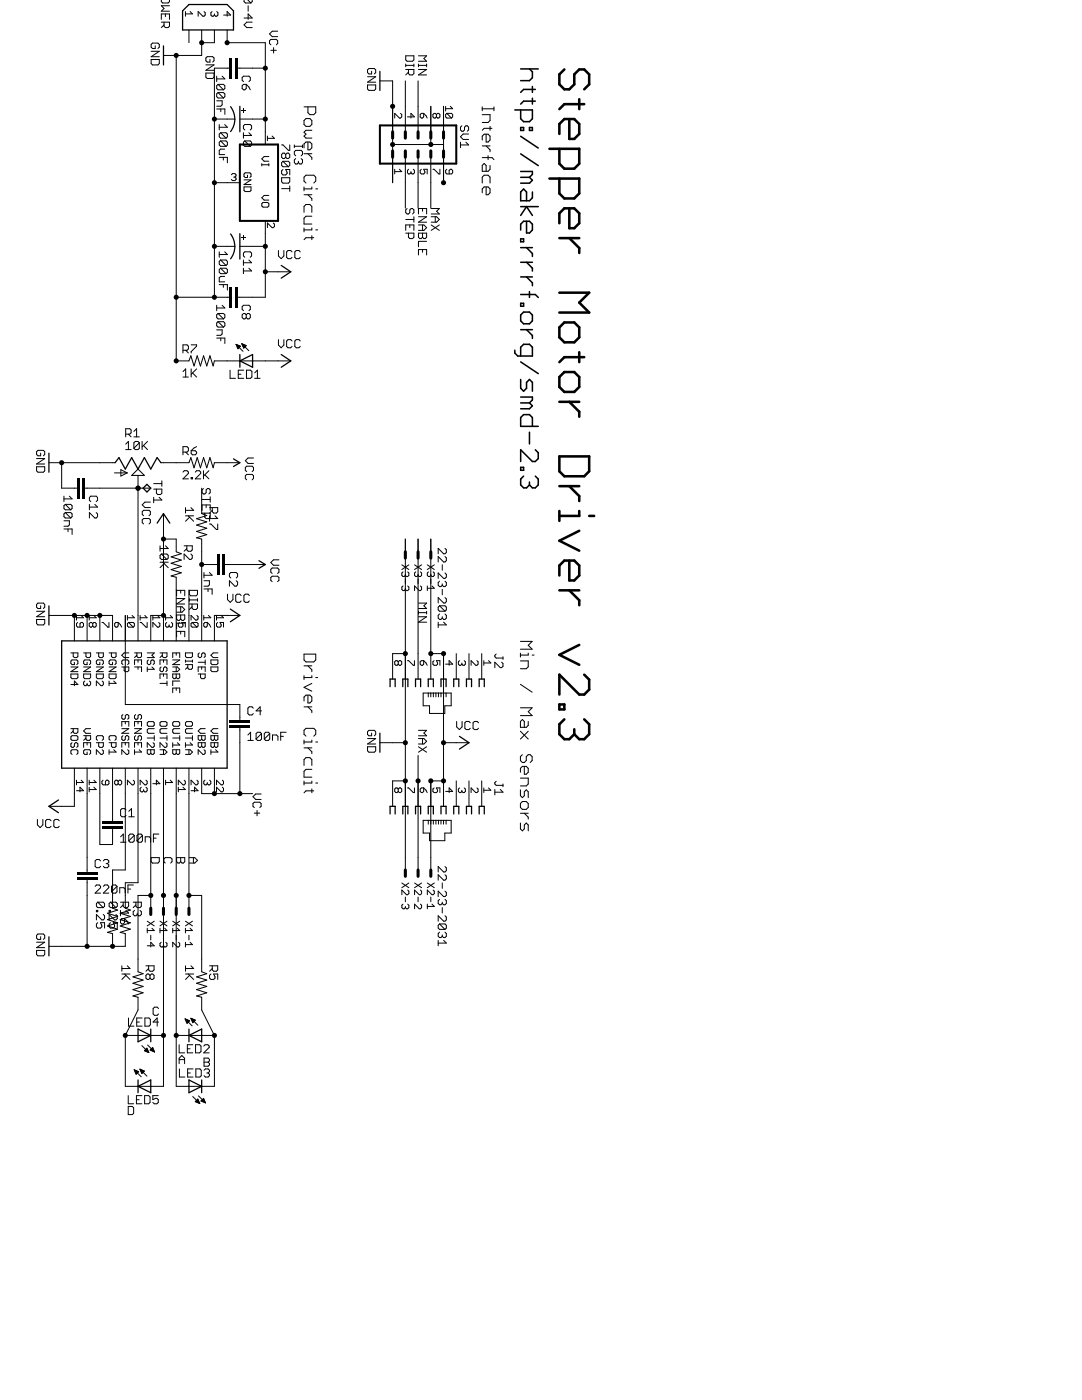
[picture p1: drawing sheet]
<svg xmlns="http://www.w3.org/2000/svg" width="216mm" height="279mm" viewBox="0 0 216 279" stroke-linecap="round" stroke-linejoin="round" font-family="sans-serif">
<g fill="none" stroke="#000" stroke-width=".2">
<path d="M32.2 0v.3l.3 .3h1l.3-.3v-.3M48.7 0v.3l.3 .3h1.1M49.4 0l.7 .6M50.3 0v.3l-.2 .3M30.2 11.9h1.6v.8l-.3 .3h-1.1l-.2-.3zM30.2 10.2h1.6l-1.6 1.1h1.6M31 9.1v.6h-.6l-.2-.3v-.5l.2-.3h1.1l.3 .3v.5l-.3 .3M32.2 3.9v-1.1h1.6v1.1M32.2 4.4h1.6v.8l-.3 .3h-.5l-.3-.3v-.8M32.7 5l-.5 .5M33 2.8v.5M33.8 1.1h-1.6l.5 .6-.5 .5h1.6"/>
<path d="M35.2 11.1v60.9h2.5l.4-1 .6 2 .7-2 .6 2 .6-2 .7 2 .6-2 .6 2 .3-1h15.2M37 2.3v.9M37.7 6v2.5M37.9 2.3l.5 .5h-1.4M40.2 6v5.1h-7.6M40.7 2.3l.2 .2v.5l-.2 .2h-.2l-1-.9v.9M41.1 14.6h1.6v.8l-.3 .3h-1l-.3-.3zM41.1 12.9h1.6l-1.6 1.1h1.6M41.9 11.8v.6h-.5l-.3-.3v-.5l.3-.3h1l.3 .3v.5l-.3 .3M42.3 2.3l-.2 .2v.5l.2 .2h.2l.3-.2M42.8 6v2.5h-2.6M42.8 2.8v.2"/>
<path d="M43.2 15.2v1.1M43.2 2.3l.3 .2v.5l-.3 .2h-.2l-.2-.2M43.5 18.5l1.1 1.1M43.5 16.8h1.1l.3 .3v.6l-.3 .2M43.5 16.8l-.3 .3v.6l.3 .2h1.1M43.5 18.5l-.3 .2v.6l.3 .3h1.1M43.5 18.5h1.1l.3 .2v.6l-.3 .3M43.5 16.8l1.1 1.1M44.3 15.2l.6 .5h-1.7M44.6 3h1.4l-.7-.7v.9M45.3 6v2.5h7.6v20.3M45.8 13.6h-3v45.7"/>
<path d="M47.4 13.6h5.5M48.6 16.3l-.3-.3v-.5l.3-.3h1.1l.2 .3v.5l-.2 .3M48.6 16.8h.5v.9l-.2 .2h-.3l-.3-.2v-.6zM48.7 3.6h1.6l-.8-.8v1.1M49.1 16.8l.6 .6 .2 .5M49.5 1.1v1.1M50.3 4.4h-1.1l-.5 .6 .5 .5h1.1M54.1 8.9l-.3-.2v-.6l.3-.2h1l.3 .2v.6l-.3 .2M54.1 10h1M54.6 9.5v1.1M55.4 6.2h-1.1l-.5 .6 .5 .5h1.1M73.3 17h1.7v.8l-.3 .2h-1.1l-.3-.2z"/>
<path d="M73.3 15.3h1.7l-1.7 1.1h1.7M74.2 14.2v.6h-.6l-.3-.3v-.6l.3-.2h1.1l.3 .2v.6l-.3 .3M75.8 16.1h2.5v20.4M80.9 16.1v10.2M81 11.1h1.6v.9l-.3 .2h-1.1l-.2-.2zM81 13.9h1.6v.8l-.3 .3h-.5l-.3-.3v-.8M81 12.8v.5M81 13h1.6M81.5 14.4l-.5 .6M82.6 12.8v.5M83.4 16.1v10.2M83.5 11.1h1.6l-.5 .6 .5 .5h-1.6"/>
<path d="M83.5 13h1.6M83.5 13.9h1.6l-1.6 1.1h1.6M83.5 12.8v.5M85.1 12.8v.5M42.8 23.8h4M42.8 36.5h5.1M43.2 21.8h1.7v1M43.2 20.1h1.1v.8l-.2 .3h-.9M43.7 24.9v1M43.7 31.4h1.7v1.1M44 28.1h1.1l.3 .3v.5l-.3 .3M44 28.1l-.3 .3v.5l.3 .3h1.1"/>
<path d="M44 26.5l-.3 .3v.5l.3 .3h1.1M44 26.5h1.1l.3 .3v.5l-.3 .3M44 26.5l1.1 1.1M44 28.1l1.1 1.1M44.1 21.8v.5M44.6 31.4v.5M44.8 24.9l.6 .5h-1.7M44.8 29.8h-.8l-.3 .2v.9h1.1M46.2 34.9l.2-.3h.5l.2 .3v.2l-.2 .2M46.6 35.3h.3M46.9 35.3l.2 .3v.2l-.2 .2h-.5l-.2-.2M47.9 23.8h5"/>
<path d="M48.6 26.5v1.1M48.7 37.3h1.4v.7l-.2 .2h-1l-.2-.2zM48.7 35.9h1.4l-1.4 .9h1.4M48.8 25.9l-.2-.2v-.6l.2-.2h1.1l.3 .2v.6l-.3 .2M48.8 28.1l-.2 .3v.5l.2 .3h1.1M48.8 28.1h1.1l.3 .3v.5l-.3 .3M48.8 28.1l1.1 1.1M49.4 35v.4h-.5l-.2-.2v-.5l.2-.2h1l.2 .2v.5l-.2 .2M49.7 26.5l.5 .5h-1.6M52.2 32.6v.5M52.2 32.9h1.4M53.4 27.1v1"/>
<path d="M53.6 39h-.9l-.5 .5 .5 .4h.9M53.6 31.2h-.9l-.5 .5 .5 .5h.9M53.6 32.6v.5M54.3 27.1l.5 .5h-1.4M56.2 28.9h.3l1 1.1h.3v-1.1M56.2 35.5h1.6v.8l-.3 .3h-1l-.3-.3zM56.2 37.6h1.6M56.5 32.2l-.3 .3v.5l.3 .3h1M56.5 32.2h1l.3 .3v.5l-.3 .3M56.5 33.8l-.3 .3v.5l.3 .3h.5l.3-.3-.3-.8h.8v1.1M56.5 32.2l1 1.1M57 30.8l-.3-.2h-.2l-.3 .2v.6l.3 .2h.2l.3-.2"/>
<path d="M57 30.8l.3-.2h.2l.3 .2v.6l-.3 .2h-.2l-.3-.2M57 30.8v.6M57.8 37.1v1.1M58.7 28.9v.6M58.7 29.2h1.7M59 31.1l-.3-.3v-.5l.3-.3h1.1l.3 .3v.5l-.3 .3M59 31.6l-.3 .3v.6l.3 .2h.3l.2-.2M59.5 32.2v.3M60.1 31.6l.3 .3v.6l-.3 .2h-.3l-.3-.2M60.4 28.9v.6M60.7 21.3h2.3v1.2l-.4 .4h-.8l-.4-.4v-1.2M60.7 38.9h1.5"/>
<path d="M60.7 37.3v.8M60.7 30.7h1.5M61.1 36.5l-.4-.4v-.7l.4-.4h1.5l.4 .4v.7l-.4 .4M61.1 23.7h.7l.4 .4v.7l-.4 .4h-.7l-.4-.4v-.7zM61.4 28.3v1.6h.4l.4-.4v-.8l-.4-.4h-.7l-.4 .4v.8M61.4 30.7l.8 .8v.3M61.4 38.9l.8 .7v.4M62.2 37.3v.4h-1.5M62.2 26h-1.1l-.4 .4 .4 .4-.4 .4 .4 .4h1.1M63 37.7h.4M78.3 28.8h10.2M78.8 33.8v.9"/>
<path d="M79.7 33.8l.5 .4h-1.4M79.9 22.6l.3 .3v.4l-.3 .3h-.2l-.9-1v1M80.9 31.4v10.1M81.3 23.3h1.4l-.7-.7v1M81.5 33.8l-.2 .2v.5l.2 .2h.3l.2-.2M82 34.2v.3M82.5 33.8l.2 .2v.5l-.2 .2h-.3l-.2-.2M83.4 31.4v10.1M84.1 22.6h.4v.7l-.2 .3h-.2l-.3-.3v-.4zM84.1 33.8l-.3 .2v.5l.3 .2h.4l.3-.2-.3-.7h.7v.9M84.5 22.6l.7 1M86 21.2v7.6"/>
<path d="M86 31.4v10.1M86.4 33.8h.2l.9 .9h.3v-.9M87.1 22.9l-.3-.3h-.2l-.2 .3v.4l.2 .3h.2l.3-.3M87.1 22.9l.2-.3h.2l.3 .3v.4l-.3 .3h-.2l-.2-.3M87.1 22.9v.4M88.5 21.2v15.3M88.9 21.2v1M89.2 22.6l-.3 .3v.4l.3 .3h.9M89.2 33.8l-.3 .2v.5l.3 .2h.9l.2-.2v-.5l-.2-.2h-.2l-.3 .2v.7M89.2 22.6h.9l.2 .3v.4l-.2 .3M89.2 22.6l.9 1M89.9 21.2l.4 .5h-1.4"/>
<path d="M91.9 28.4v1.1M92.2 25.1l-.3 .3v.5l.3 .3h.2l.3-.3v-.5l.3-.3h.2l.3 .3v.5l-.3 .3M93 28.4l.5 .5h-1.6M93.5 26.7h-1.1l-.5 .6 .5 .5h1.1M96.2 21.3v.8M96.2 36.5v-1.1l.4-.4h.8l.4 .4v1.1M96.2 21.7h2.4M96.2 22.9h1.6v1.2l-.4 .3h-1.2M96.2 29.1h1.6M96.2 31.5h2l.4 .3M97 26.8v1.5h.4l.4-.3v-.8l-.4-.4h-.8l-.4 .4v.8M97 37.3v1.6h.4l.4-.4v-.8l-.4-.4h-.8l-.4 .4v.8"/>
<path d="M97 29.1l.8 .8v.4M97.4 31.1v.7M97.8 33v.8l-.4 .4h-1.2v-1.2l.4-.4 .4 .4v1.2M97.8 25.2v.8M98.2 25.6h-1.6l-.4 .4M98.6 21.3v.8M35.2 59.3h10.6M42.8 49.2h4M43.7 50.3v1M43.7 56.8h1.7v1.1M44 51.9l-.3 .3v.5l.3 .3h1.1M44 53.5l-.3 .3v.5l.3 .3h1.1"/>
<path d="M44 51.9h1.1l.3 .3v.5l-.3 .3M44 53.5h1.1l.3 .3v.5l-.3 .3M44 51.9l1.1 1.1M44 53.5l1.1 1.1M44.6 56.8v.5M44.8 55.2h-.8l-.3 .2v.9h1.1M44.8 50.3l.6 .5h-1.7M47.9 49.2h5M48.6 51.9v1.1M48.6 53.5v1.1M48.8 51.3l-.2-.2v-.6l.2-.2h1.1l.3 .2v.6l-.3 .2M49.7 51.9l.5 .5h-1.6"/>
<path d="M49.7 53.5l.5 .6h-1.6M52.5 40.4h.9l.2 .2v.5l-.2 .2h-.9l-.3-.2v-.5zM52.9 54.2h5.1M52.9 44.1v15.2h-5.5M54.5 44.5l.3 .2v.5l-.3 .2h-.2l-.9-.9v.9M55.6 50v1.1l.5 .5 .5-.5v-1.1M58.3 50.3l-.3-.3h-.5l-.3 .3v1.1l.3 .2h.5l.3-.2M59.9 50.3l-.3-.3h-.5l-.3 .3v1.1l.3 .2h.5l.3-.2M60.7 42.4v-1.2l.4-.4h.7l.4 .4v1.2M60.7 45.5v.8M62.2 43.2h-1.1l-.4 .3v1.2h1.5M62.2 45.5v.4h-1.5"/>
<path d="M62.2 47v.8M62.6 47.4h-1.5l-.4 .4M63 45.9h.4M81 46v-1.1h1.6v1.1M81 46.5h1.6v.8l-.3 .3h-.5l-.3-.3v-.8M81 43.8h1.6M81.2 41.6l-.2 .3v.5l.2 .3h.3l.3-.3v-.5l.2-.3h.3l.3 .3v.5l-.3 .3M81.8 44.9v.5M82.6 43.3v1M83.5 42.7v-1.1h1.6v1.1M83.5 44.9h1.1l.5 .5-.5 .6h-1.1M83.5 46.5h1.6v.8l-.2 .3h-.3l-.3-.3-.3 .3h-.2l-.3-.3z"/>
<path d="M83.5 50.9v-1.1h1.6v1.1M83.5 43.3h1.6l-1.6 1h1.6M84.3 41.6v.6M84.3 44.9v1.1M84.3 46.5v.8M84.3 49.8v.5M85.1 48.2h-1.6v1.1M86 43.3h1.1l.6 .5-.6 .5h-1.1M86 41.6h1.7l-.6 .6 .6 .5h-1.7M86 44.9l1.7 1.1M86.9 43.3v1M87.7 44.9l-1.7 1.1"/>
<path d="M36.5 69.9h.8l.3-.3v-.5l-.3-.3h-.8v1.6M36.5 74.2l.6-.6v1.6M36.5 75.2h1.1M37.1 69.9l.5 .5M38.1 68.8h1.1v.3l-1.1 1.1v.2M38.1 73.6v1.6M38.4 74.4l.8 .8M39.2 73.6l-1.1 1.1M43.2 60.9v1.1M43.2 67.5h1.7v1.1M43.2 65.8h1.1v.8l-.2 .3h-.9M43.5 64.2l-.3 .3v.5l.3 .3h1.1"/>
<path d="M43.5 62.6l-.3 .2v.6l.3 .2h1.1M43.5 62.6h1.1l.3 .2v.6l-.3 .2M43.5 64.2h1.1l.3 .3v.5l-.3 .3M43.5 62.6l1.1 1M43.5 64.2l1.1 1.1M44.1 67.5v.5M44.3 60.9l.6 .6h-1.7M45.9 73.9v1.6h1.1M47.1 68.7l1.4 1.4M47.1 68.7l.9 .4-.5 .5zM47.2 68.8v.2M47.3 68.8v.5"/>
<path d="M47.4 68.9v.6M47.5 74.7h.6M47.6 68.9v.6M47.7 69v.4M47.8 69v.3M47.9 69.1v.1M48.2 68.6l.9 .4-.5 .5zM48.2 68.6l1.4 1.4M48.4 68.6v.3M48.5 68.7v.4M48.6 68.7v.7M48.6 62l-.3-.3v-.5l.3-.3h1.1l.2 .3v.5l-.2 .3"/>
<path d="M48.6 73.9h-1.1v1.6h1.1M48.7 68.8v.6M48.8 68.8v.5M48.9 68.9v.3M49 68.9v.2M49.1 62.8l-.2-.2h-.3l-.3 .2v.6l.3 .2h.3l.2-.2M49.1 62.8l.3-.2h.3l.2 .2v.6l-.2 .2h-.3l-.3-.2M49.1 62.8v.6M49.2 73.9h.8l.3 .2v1.1l-.3 .3h-.8zM50.8 75.5h1.1M50.8 74.4l.6-.5v1.6M55.6 67.8v1.1l.5 .5 .5-.5v-1.1"/>
<path d="M58.3 68.1l-.3-.3h-.5l-.3 .3v1l.3 .3h.5l.3-.3M59.9 68.1l-.3-.3h-.5l-.3 .3v1l.3 .3h.5l.3-.3M7.3 93.2h1.6v.8l-.2 .2h-1.1l-.3-.2zM7.3 91.5h1.6l-1.6 1.1h1.6M8.1 90.4v.6h-.5l-.3-.3v-.6l.3-.2h1.1l.2 .2v.6l-.2 .3M9.8 92.3h13.2M12.3 92.3v5.1h3M12.8 99v1.1M13.8 99l.6 .6h-1.6M16.9 97.4h13.2M22.8 94.4h2.6M24.1 93.7l1.3 .7-1.3 .6z"/>
<path d="M25.1 88.6l.5-.5v1.6M25.1 86.6h.8l.3-.2v-.6l-.3-.2h-.8v1.6M25.1 89.7h1.1M25.6 86.6l.6 .6M26.7 86.1l.6-.5v1.6M26.7 87.2h1.1M27.5 94.9v33M27.5 93.6l1.3 1.3h-2.5zM27.8 88.4v1.1l-.3 .2h-.5l-.3-.2M27.8 88.4l-.3-.3h-.5l-.3 .3v1.1M27.8 88.4l-1.1 1.1M28.4 88.1v1.6"/>
<path d="M28.6 88.9l.8 .8M29.4 88.1l-1 1.1M30.7 97.6h1.6v.8l-.3 .3h-.5l-.3-.3v-.8M30.7 96.5h1.6M30.7 99.2v1.1M31.8 99.2l.5 .6h-1.6M32.1 92.3h5.6l.4-1 .6 2.1 .7-2.1 .6 2.1 .6-2.1 .7 2.1 .6-2.1 .6 2.1 .3-1.1h5.1M32.3 96v1.1M36.5 90.2h.8l.3-.2v-.6l-.3-.3h-.8v1.7M36.5 94.2l.3-.3h.5l.3 .3v.3l-1.1 1.1h1.1M37.1 90.2l.5 .6M38.1 90h.9l.2 .2v.3l-.2 .3h-.6l-.3-.3z"/>
<path d="M38.1 95.3h.3v.3h-.3zM39 94.2l.2-.3h.6l.2 .3v.3l-1 1.1h1M39.2 89.1l-.5 .3-.6 .6M40.2 97.4v5.1l1.1 .4-2.1 .6 2.1 .7-2.1 .6 2.1 .6-2.1 .7 2.1 .6-2.1 .6 1 .3v20.3M40.3 99.7h1.6M40.6 97.5l-.3 .3v.5l.3 .3h.3l.2-.3v-.5l.3-.3h.3l.2 .3v.5l-.2 .3M40.6 93.9v1.7M40.9 94.8l.8 .8M41.7 93.9l-1.1 1.1M41.9 99.1v1.1M49.2 94.1l-.2-.2v-.6l.2-.3h1.1l.3 .3v.6l-.3 .2M49.2 95.8l-.2-.3v-.6l.2-.2h1.1l.3 .2v.6l-.3 .3"/>
<path d="M50.6 91.4h-1.1l-.5 .5 .5 .6h1.1M12.8 105.6h1.6v1.1M12.8 103.9h1v.8l-.2 .3h-.8M13 102.3l-.2 .3v.5l.2 .3h1.1M13 100.7l-.2 .2v.6l.2 .2h1.1M13 102.3l1.1 1.1M13 100.7h1.1l.3 .2v.6l-.3 .2M13 102.3h1.1l.3 .3v.5l-.3 .3M13 100.7l1.1 1M13.6 105.6v.5M17.8 100.7v1M18.1 100.1l-.3-.3v-.5l.3-.3h1.1l.3 .3v.5l-.3 .3"/>
<path d="M18.9 100.7l.6 .5h-1.7M19.2 102.3l.3 .3v.5l-.3 .3h-.3l-1.1-1.1v1.1M28.7 102.9l-.3-.2v-.6l.3-.3h1l.3 .3v.6l-.3 .2M28.7 104.6l-.3-.3v-.5l.3-.3h1l.3 .3v.5l-.3 .3M30 100.2h-1.1l-.5 .5 .5 .6h1.1M31.9 108.9v1.1M31.9 112.2h1.7M32.2 110.6l-.3 .2v.6l.3 .3h1.1M32.2 110.6h1.1l.3 .2v.6l-.3 .3M32.2 110.6l1.1 1.1M32.5 112.2l1.1 1.1M32.6 107.6h2.6v2.5l1 .4-2.1 .6 2.1 .7-2.1 .6 2.1 .6-2.1 .7 2.1 .6-2.1 .6 1.1 .3v12.7"/>
<path d="M32.6 102.5v25.4M32.7 112.5l-.8 .8M33 108.9l.6 .6h-1.7M35.2 118.9v-1.1h1.7v1.1M35.2 119.5h1.7l-1.7 1h1.7M36.1 117.8v.6M36.7 108.9h1.7v.8l-.3 .3h-.5l-.3-.3v-.8M37 101.3v1.1M37 102.9h1.6M37.3 109.5l-.6 .5M37.6 102.9l1 1.1M37.7 117.7v10.2"/>
<path d="M37.8 117.8h1.6v.8l-.3 .3h-1.1l-.2-.3zM37.8 119.5v.5M37.8 119.7h1.6M37.8 103.2l-.8 .8M38.1 110.6l.3 .2v.6l-.3 .3h-.3l-1.1-1.1v1.1M38.1 101.3l.5 .6h-1.6M39.4 119.5v.5M40.2 112.7h3.1M40.3 102.4h1.6v.8l-.2 .3h-.6l-.2-.3v-.8M40.3 101.9v-1.1h1.6v1.1M40.7 115.9h1.1v.8l-.3 .3h-.8M40.7 114.3v1"/>
<path d="M40.7 117.5h1.6v1.1M41.1 100.8v.5M41.5 117.5v.6M41.8 114.3l.5 .5h-1.6M41.8 101.3h1.6v.8l-.2 .3h-.6l-.2-.3v-.8M41.8 104.6h.3l1.1 1.1h.2v-1.1M41.8 102.9v1.1M42.4 101.9l-.6 .5M42.9 102.9l.5 .6h-1.6M44.8 112.7h8.1M45.4 118.6v1.1l.5 .5 .6-.5v-1.1M46.1 115.3l-.3-.2v-.6l.3-.2h1l.3 .2v.6l-.3 .2"/>
<path d="M47.1 115.9l.3 .3v.5l-.3 .3h-.2l-1.1-1.1v1.1M48.1 118.9l-.3-.3h-.5l-.3 .3v1l.3 .3h.5l.3-.3M49.8 118.9l-.3-.3h-.6l-.2 .3v1l.2 .3h.6l.3-.3M54.3 114.4l-.3-.2v-.6l.3-.2h1.1l.3 .2v.6l-.3 .2M54.3 116.1l-.3-.3v-.5l.3-.3h1.1l.3 .3v.5l-.3 .3M55.7 111.7h-1.1l-.6 .6 .6 .5h1.1M80.2 112.7l1.4 1M80.4 114.1l-.2 .3v.4l.2 .3h.2l.3-.3 .2 .3h.2l.3-.3v-.4l-.3-.3M80.4 116.9l-.2 .3v.4l.2 .3h.2l.3-.3 .2 .3h.2l.3-.3v-.4l-.3-.3M80.9 107.6v66M81.6 112.7l-1.4 1M82.7 112.7l1.4 1"/>
<path d="M83 114.1l-.3 .3v.4l.3 .3h.2l.2-.3 .3 .3h.2l.2-.3v-.4l-.2-.3M83.4 107.6v27.9M83.9 116.9l.2 .3v.4l-.2 .3h-.2l-1-1v1M84.1 112.7l-1.4 1M85.3 116.9v1M85.3 112.7l1.4 1M85.5 114.1l-.2 .3v.4l.2 .3h.2l.3-.3 .2 .3h.2l.3-.3v-.4l-.3-.3M86 107.6v27.9M86.2 116.9l.5 .5h-1.4M86.7 112.7l-1.4 1M87.7 116l-.3 .3v.5l.3 .3h.3l.2-.3M88.2 112.7v1.1"/>
<path d="M88.2 116.5v.3M88.2 117.6v1.1M88.8 109.4l.3 .3v.6l-.3 .2h-.3l-1.1-1.1v1.1M88.8 111.1l.3 .2v.6l-.3 .3h-.3l-1.1-1.1v1.1M88.8 114.3l.3 .3v.6l-.3 .2h-.3l-1.1-1.1v1.1M88.8 119.3l.3 .2v.6l-.3 .2h-.3l-1.1-1v1M88.8 116l.3 .3v.5l-.3 .3h-.3l-.3-.3M7.3 123.6h1.6v.8l-.2 .3h-1.1l-.3-.3zM7.3 122h1.6l-1.6 1.1h1.6M8.1 120.9v.5h-.5l-.3-.2v-.6l.3-.2h1.1l.2 .2v.6l-.2 .2M9.8 122.8h12.7v5.1M14.1 130.3h1.4v.7l-.2 .2h-.5l-.2-.2v-.7"/>
<path d="M14.1 133.1h1.4l-1.4 .9h1.4M14.1 134.5h1.4v.7l-.2 .2h-.9l-.3-.2zM14.1 136.6h1.4l-.7-.7v.9M14.8 122.8v5.1M14.8 132.2v.4h-.4l-.3-.2v-.5l.3-.2h.9l.2 .2v.5l-.2 .2M15.3 122.8v1M15.5 124.2l-.2 .3v.4l.2 .3h.9l.3-.3v-.4l-.3-.3h-.2l-.2 .3v.7M16.2 122.8l.5 .5h-1.4M16.7 130.3h1.4v.7l-.3 .2h-.4l-.3-.2v-.7M16.7 133.1h1.4l-1.4 .9h1.4M16.7 134.5h1.4v.7l-.3 .2h-.9l-.2-.2zM16.9 135.9l-.2 .2v.5l.2 .2h.2l.3-.2"/>
<path d="M17.4 122.8v5.1M17.4 132.2v.4h-.5l-.2-.2v-.5l.2-.2h.9l.3 .2v.5l-.3 .2M17.4 136.4v.2M17.8 122.8v1M17.8 135.9l.3 .2v.5l-.3 .2h-.2l-.2-.2M18.5 124.5l-.2-.3h-.3l-.2 .3v.4l.2 .3h.3l.2-.3M18.5 124.5l.2-.3h.3l.2 .3v.4l-.2 .3h-.3l-.2-.3M18.5 124.5v.4M18.7 122.8l.5 .5h-1.4M19.2 130.3h1.4v.7l-.2 .2h-.5l-.2-.2v-.7M19.2 133.1h1.4l-1.4 .9h1.4M19.2 134.5h1.4v.7l-.2 .2h-.9l-.3-.2z"/>
<path d="M19.9 122.8v5.1M19.9 132.2v.4h-.4l-.3-.2v-.5l.3-.2h.9l.2 .2v.5l-.2 .2M20.3 124.2h.3l.9 1h.2v-1M20.4 135.9l.2 .2v.5l-.2 .2h-.2l-1-.9v.9M21.8 130.3h1.4v.7l-.3 .2h-.4l-.3-.2v-.7M21.8 133.1h1.4l-1.4 .9h1.4M21.8 134.5h1.4v.7l-.3 .2h-.9l-.2-.2zM21.8 135.9v.9M22.5 132.2v.4h-.5l-.2-.2v-.5l.2-.2h.9l.3 .2v.5l-.3 .2M22.7 135.9l.5 .5h-1.4M22.9 124.5l.2-.3h.5v.7l-.3 .3h-.2l-.2-.3zM23.6 124.2l.7 1"/>
<path d="M24.3 133.1h1.4v.7l-.2 .2h-.5l-.2-.2v-.7M24.5 132.6l-.2-.2v-.5l.2-.2h1l.2 .2v.5l-.2 .2M25 122.8v17.8h22.9v3.1M25.4 122.8v1M25.7 124.2h.9l.2 .3v.4l-.2 .3M25.7 124.2l-.3 .3v.4l.3 .3h.9M25.7 124.2l.9 1M25.7 130.3h-.9l-.5 .5 .5 .4h.9M26.4 122.8l.4 .5h-1.4M26.8 130.3h1.4v.7l-.2 .2h-.5l-.2-.2v-.7M26.8 132.6v-.9h1.4v.9M26.8 133.1h1.4v.9"/>
<path d="M27.3 130.8l-.5 .4M27.5 131.7v.5M27.5 133.1v.5M28 124.2h.2l.9 1h.3v-1M28 122.8v1M28.9 122.8l.5 .5h-1.4M29.4 133.1v.9M29.4 130.3h1.4l-.5 .5 .5 .4h-1.4M29.6 131.7l-.2 .2v.5l.2 .2h.2l.3-.2v-.5l.2-.2h.2l.3 .2v.5l-.3 .2M30.3 133.1l.5 .5h-1.4M30.5 122.8v1M31.4 122.8l.5 .5h-1.4"/>
<path d="M31.7 124.2l.2 .3v.4l-.2 .3h-.3l-.9-1v1M31.9 132.6v-.9h1.4v.9M31.9 135.4v-.9h1.4v.9M31.9 130.3h1.4v.7l-.2 .2h-.5l-.2-.2v-.7M31.9 136.4h1.4M32.2 133.1l-.3 .2v.5l.3 .2h.2l.2-.2v-.5l.3-.2h.2l.2 .2v.5l-.2 .2M32.4 130.8l-.5 .4M32.6 122.8h-2.5v5.1M32.6 131.7v.5M32.6 134.5v.5M33 122.8v1M33.3 124.2l-.3 .3v.4l.3 .3h.2l.2-.3"/>
<path d="M33.3 135.9v.9M33.7 124.7v.2M34 122.8l.4 .5h-1.4M34.2 124.2l.2 .3v.4l-.2 .3h-.2l-.3-.3M34.5 131.2v-.9h1.4v.9M34.5 134.5h1.4v.7l-.3 .2h-.2l-.2-.2-.3 .2h-.2l-.2-.2zM34.5 138.3v-1h1.4v1M34.5 131.7h1.4l-1.4 .9h1.4M34.5 133.1h.9l.5 .5-.5 .4h-.9M35.2 130.3v.5M35.2 133.1v.9M35.2 134.5v.7"/>
<path d="M35.2 137.3v.5M35.2 121.1h1.1l.6 .5-.6 .6h-1.1M35.2 122.7h1.7v.8l-.3 .3h-.3l-.2-.3-.3 .3h-.3l-.3-.3zM35.2 127.1v-1.1h1.7v1.1M35.8 124.2l-.2 .3v.4l.2 .3h.5l.2-.3-.2-.7h.7v1M35.9 135.9h-1.4v.9M36.1 121.1v1.1M36.1 122.7v.8M36.1 126v.5M36.9 124.4h-1.7v1.1M37 130.3h1.4v.7l-.2 .2h-1l-.2-.2zM37 131.7v.5"/>
<path d="M37 132.6h1.4v.7l-.2 .3h-.5l-.2-.3v-.7M37 131.9h1.4M37.5 133.1l-.5 .5M37.8 120.5h1.6v.9l-.3 .2h-.5l-.3-.2v-.9M38.3 121.1l-.5 .5M38.4 124.2h.9l.2 .3v.4l-.2 .3M38.4 124.2l-.3 .3v.4l.3 .3h.9M38.4 124.2l.9 1M38.4 131.7v.5M39.3 122.8l.2 .3v.4l-.2 .3h-.2l-1-1v1M39.5 134v-.9h1.4v.9M39.5 134.5h1.4v.7l-.2 .2h-.5l-.2-.2v-.7"/>
<path d="M39.5 132.2h1.4M39.8 130.3l-.3 .2v.5l.3 .2h.2l.2-.2v-.5l.3-.2h.2l.2 .2v.5l-.2 .2M40.2 133.1v.5M40.7 122.8v1M40.9 124.2h.5v.7l-.3 .3h-.2l-.2-.3v-.4zM40.9 131.7v.9M41.4 124.2l.7 1M41.6 122.8l.5 .5h-1.4M42.1 131.7h1.4v.7l-.3 .2h-.9l-.2-.2zM42.1 133.1h1.4v.7l-.3 .2h-.9l-.2-.2zM43.2 122.8v1M43.4 124.2l-.2 .3v.4l.2 .3h.5l.2-.3-.2-.7h.7v1"/>
<path d="M43.5 130.3h-1l-.4 .5 .4 .4h1M44.1 122.8l.5 .5h-1.4M47.9 122.8h-5.1v5.1M60.7 130.5h2.3v1.2l-.4 .4h-1.5l-.4-.4zM60.7 134.8v.8M60.7 132.9h1.5M61.4 138.7v1.6h.4l.4-.4v-.8l-.4-.4h-.7l-.4 .4v.8M61.4 132.9l.8 .8v.4M62.2 134.8v.4h-1.5M62.2 136.4l-1.5 .8 1.5 .8M63 135.2h.4M79.5 132.1l-.3-.3h-.2l-.2 .3v.4l.2 .3h.2l.3-.3"/>
<path d="M79.5 132.1l.2-.3h.2l.3 .3v.4l-.3 .3h-.2l-.2-.3M79.5 132.1v.4M80.9 130.4h-2.6v5.1M81.3 131.8h.2l1 1h.2v-1M83.5 120.4h1.6l-.5 .5 .5 .5h-1.6M83.5 123.1h1.6l-1.6 1.1h1.6M83.5 122v.5M83.5 122.3h1.6M84.1 131.8h.4v.7l-.2 .3h-.2l-.3-.3v-.4zM84.4 138.3h5.6v2.6h-1.2v1.5h-3.1v-1.5h-1.3zM84.5 131.8l.7 1M85.1 122v.5"/>
<path d="M85.5 138.3v.8M86 138.3v.8M86 130.4h2.5v30.5M86.5 138.3v.8M86.6 131.8l-.2 .3v.4l.2 .3h.5l.2-.3-.2-.7h.7v1M87 138.3v.8M87.4 124.2v1.1M87.5 138.3v.8M87.7 122.5l-.3 .3v.5l.3 .3h.3l.2-.3M87.7 120.9h1.1l.3 .3v.5l-.3 .3M87.7 120.9l-.3 .3v.5l.3 .3h1.1M87.7 120.9l1.1 1.1"/>
<path d="M88 138.3v.8M88.2 123.1v.2M88.5 124.2l.6 .5h-1.7M88.8 122.5l.3 .3v.5l-.3 .3h-.3l-.3-.3M88.9 132.5h1.4l-.7-.7v1M89 138.3v.8M91 130.4v5.1M91.7 131.8l-.2 .3v.4l.2 .3h.2l.3-.3M92.2 132.3v.2M92.6 131.8l.3 .3v.4l-.3 .3h-.2l-.2-.3M93.6 130.4v5.1M95.2 131.8l.2 .3v.4l-.2 .3h-.3l-.9-1v1"/>
<path d="M96.1 130.4v5.1M96.5 131.8v1M97.5 131.8l.4 .5h-1.4M99 130.5l-.3 .3v.3l.3 .2h1.4M100.1 132.2l.3 .2v.6l-.3 .2h-.3l-1.1-1v1M100.4 131.1v.5M103.8 128h2.4l-.8 .8 .8 .8h-2.4M103.8 131.9h1.6v1.2l-.4 .4h-1.2M103.8 130.3v.8M103.8 136.6l2.4 1.5M105.4 130.3v.4h-1.6M106.2 130.7h.4"/>
<path d="M14.1 145.4h1.4v.7l-.2 .2h-.5l-.2-.2v-.7M14.4 148.2l-.3 .3v.4l.3 .3h.2l.2-.3v-.4l.3-.3h.2l.2 .3v.4l-.2 .3M14.4 146.8h.9l.2 .3v.4l-.2 .3h-.9l-.3-.3v-.4zM14.4 150.6l-.3-.3v-.4l.3-.3h.9l.2 .3v.4l-.2 .3M14.6 145.9l-.5 .4M14.8 153.3v7.6h-5M15.3 155.7v.9M15.3 157.8h1.4l-.7-.7v.9M16.2 155.7l.5 .5h-1.4M16.7 149.2v-1h1.4v1M16.7 146.8h1.4v.7l-.3 .3h-.4l-.3-.3v-.7M17.1 147.3l-.4 .5"/>
<path d="M17.4 153.3v20.8M17.4 150.1v.5h-.5l-.2-.3v-.4l.2-.3h.9l.3 .3v.4l-.3 .3M17.4 148.2v.5M17.8 155.7v.9M17.8 157.1v.9M18.1 145.4h-1l-.4 .5 .4 .4h1M18.7 155.7l.5 .5h-1.4M18.7 157.1l.5 .5h-1.4M19.2 148.2h1.4v.7l-.2 .3h-.5l-.2-.3v-.7M19.5 147.8l-.3-.3v-.4l.3-.3h.9l.2 .3v.4l-.2 .3M19.9 153.3v15.2h2.6v-3M20.4 149.6l.2 .3v.4l-.2 .3h-.2l-1-1v1"/>
<path d="M20.6 155.7l-.3 .2v.5l.3 .2h.9l.2-.2v-.5l-.2-.2h-.2l-.3 .2v.7M21.8 148.2h1.4v.7l-.3 .3h-.4l-.3-.3v-.7M21.8 149.6v1M22 147.8l-.2-.3v-.4l.2-.3h.9l.3 .3v.4l-.3 .3M22.5 153.3v10.7M22.7 149.6l.5 .5h-1.4M23.6 155.9l.2-.2h.2l.3 .2v.5l-.3 .2h-.2l-.2-.2M23.6 155.9l-.3-.2h-.2l-.2 .2v.5l.2 .2h.2l.3-.2M23.6 155.9v.5M24.3 144.9v-.9h1.4v.9M24.3 149.2v-1h1.4v1M24.3 145.4h1.4l-1.4 .9h1.4"/>
<path d="M24.5 142.6l-.2 .2v.5l.2 .2h.3l.2-.2v-.5l.2-.2h.3l.2 .2v.5l-.2 .2M24.5 146.8l-.2 .3v.4l.2 .3h.3l.2-.3v-.4l.2-.3h.3l.2 .3v.4l-.2 .3M25 153.3v20.3h-2.5v7.6l1 .4-2.1 .7 2.1 .6-2.1 .6 2.1 .7-2.1 .6 2.1 .6-2.1 .7 1.1 .2v2.6M25 144v.5M25 148.2v.5M25.5 149.6l.2 .3v.4l-.2 .3h-.3l-.9-1v1M26.6 155.7l.2 .2v.5l-.2 .2h-.2l-1-.9v.9M26.8 144.9v-.9h1.4v.9M26.8 149.2v-1h1.4v1M26.8 149.6v1M26.8 145.4h1.4l-1.4 .9h1.4M27.1 142.6l-.3 .2v.5l.3 .2h.2l.2-.2v-.5l.3-.2h.2l.2 .2v.5l-.2 .2"/>
<path d="M27.1 146.8l-.3 .3v.4l.3 .3h.2l.2-.3v-.4l.3-.3h.2l.2 .3v.4l-.2 .3M27.5 153.3v22.9h-2.5v5l1 .4-2 .7 2 .6-2 .6 2 .7-2 .6 2 .6-2 .7 1 .2v2.6h-15.2M27.5 144v.5M27.5 148.2v.5M27.8 149.6l.4 .5h-1.4M28.2 157.1l-.2 .2v.5l.2 .2h.2l.3-.2M28.7 157.6v.2M29.1 155.7l.3 .2v.5l-.3 .2h-.2l-.9-.9v.9M29.1 157.1l.3 .2v.5l-.3 .2h-.2l-.2-.2M29.4 149.6h1.4v.7l-.3 .3h-.2l-.2-.3-.3 .3h-.2l-.2-.3zM29.4 147.3h1.4M29.6 144h.9l.3 .2v.5l-.3 .2h-.9l-.2-.2v-.5z"/>
<path d="M30.1 153.3v27.9M30.1 149.6v.7M30.5 156.4h1.4l-.7-.7v.9M30.5 148.2l.3 .3v.4l-.3 .3h-.2l-.9-1v1M30.8 145.4h-1.2l-.2 .2v.5l.2 .2h1.2M30.8 146.8v1M31.9 149.6h1l.4 .5-.4 .5h-1M31.9 147.3h1.4M32.2 144h.9l.2 .2v.5l-.2 .2h-.9l-.3-.2v-.5zM32.6 153.3v63.5h-7.6v-10.2M32.6 149.6v1M33 155.7v.9"/>
<path d="M33.1 148.2l.2 .3v.4l-.2 .3h-.2l-1-1v1M33.3 145.4h-1.1l-.3 .2v.5l.3 .2h1.1M33.3 146.8v1M34 155.7l.4 .5h-1.4M34.5 148.2v1M34.5 149.6h1.4v.7l-.3 .3h-.2l-.2-.3-.3 .3h-.2l-.2-.3zM34.5 147.3h1.4M34.7 144h.9l.3 .2v.5l-.3 .2h-.9l-.2-.2v-.5zM35.2 153.3v63.5h7.6v-10.2M35.2 149.6v.7M35.4 148.2l.5 .5h-1.4M35.6 157.1v.9"/>
<path d="M35.9 145.4h-1.2l-.2 .2v.5l.2 .2h1.2M35.9 146.8v1M36.5 157.1l.5 .5h-1.4M36.7 155.7l.3 .2v.5l-.3 .2h-.2l-.9-.9v.9M37 148.2v1M37 149.6h.9l.5 .5-.5 .5h-.9M37 147.3h1.4M37.2 144h1l.2 .2v.5l-.2 .2h-1l-.2-.2v-.5zM37.7 153.3v27.9M37.7 149.6v1M37.9 148.2l.5 .5h-1.4M38.1 157.8h1.4l-.7-.7v.9"/>
<path d="M38.4 145.4h-1.2l-.2 .2v.5l.2 .2h1.2M38.4 146.8v1M39.3 155.7l.2 .2v.5l-.2 .2h-.2l-1-.9v.9M39.5 146.8h1.4v.7l-.2 .3h-.2l-.3-.3-.2 .3h-.2l-.3-.3zM39.5 148.2h1.4v.7l-.2 .3h-.2l-.3-.3-.2 .3h-.2l-.3-.3zM40.2 153.3v5.1h10.2M40.2 146.8v.7M40.2 148.2v.7M40.7 149.6l.2 .3v.4l-.2 .3h-.2l-1-1v1M40.9 155.7l-.2 .2v.5l.2 .2h.2l.3-.2M40.9 145.4h-.9l-.5 .5 .5 .4h.9M41.4 156.2v.2"/>
<path d="M41.8 155.7l.3 .2v.5l-.3 .2h-.2l-.2-.2M42.1 146.8h1.4v.7l-.3 .3h-.2l-.2-.3-.3 .3h-.2l-.2-.3zM42.1 148.2h1.4v.7l-.3 .3h-.2l-.2-.3-.3 .3h-.2l-.2-.3zM42.1 149.6v1M42.8 153.3v5.1M42.8 146.8v.7M42.8 148.2v.7M43 149.6l.5 .5h-1.4M43.5 145.4h-1l-.4 .5 .4 .4h1M44.4 155.7l.2 .2v.5l-.2 .2h-.3l-.9-.9v.9M44.4 157.1l.2 .2v.5l-.2 .2h-.3l-.9-.9v.9M47.9 145.2v13.2"/>
<path d="M49.5 146.7l.5-.6v1.7M49.5 147.8h1M50.5 141.3l-.2-.2h-.6l-.2 .2v1.1l.2 .3h.6l.2-.3M52.1 158.5h-1.1l-.5 .5 .5 .5h1.1M52.2 146.4v1.1l-.3 .3h-.5l-.3-.3M52.2 141.9h-1.1l.8-.8v1.6M52.2 146.4l-.3-.3h-.5l-.3 .3v1.1M52.2 146.4l-1.1 1.1M53.8 146.4v1.1l-.3 .3h-.5l-.3-.3M53.8 146.4l-1.1 1.1M53.8 146.4l-.3-.3h-.5l-.3 .3v1.1M54.4 147.8v-1.1h.8l.3 .3v.8"/>
<path d="M56 147h.6M57.1 146.1h-1.1v1.7M60.7 147.7v.8M60.7 152.8v-1.2l.4-.4h.7l.4 .4v1.2M60.7 155.9v.8M60.7 141.1h1.5M60.7 149.3h1.5M61.1 146.9l-.4-.4v-.8l.4-.3h1.5l.4 .3v.8l-.4 .4M61.4 141.1l.8 .7v.4M61.4 149.3l.8 .7v.4M62.2 153.5h-1.1l-.4 .4v1.2h1.5M62.2 147.7v.4h-1.5"/>
<path d="M62.2 155.9v.4h-1.5M62.2 157.4v.8M62.6 157.8h-1.5l-.4 .4M63 148.1h.4M63 156.3h.4M73.3 149h1.7v.8l-.3 .3h-1.1l-.3-.3zM73.3 147.4h1.7l-1.7 1.1h1.7M74.2 146.3v.5h-.6l-.3-.2v-.6l.3-.2h1.1l.3 .2v.6l-.3 .2M75.8 148.2h5.1M79.5 157.5l-.3-.3h-.2l-.2 .3v.4l.2 .3h.2l.3-.3M79.5 157.5l.2-.3h.2l.3 .3v.4l-.3 .3h-.2l-.2-.3M79.5 157.5v.4"/>
<path d="M80.9 155.8h-2.6v5.1M81.3 157.2h.2l1 1h.2v-1M83.4 150.8v22.8M83.5 145.8h1.6l-.5 .5 .5 .5h-1.6M83.5 147.4h1.1l.5 .5-.5 .6h-1.1M83.5 149l1.6 1.1M84.1 157.2h.4v.7l-.2 .3h-.2l-.3-.3v-.4zM84.3 147.4v1.1M84.5 157.2l.7 1M85.1 149l-1.6 1.1M86.6 157.2l-.2 .3v.4l.2 .3h.5l.2-.3-.2-.7h.7v1M88.5 155.8h-2.5v17.8"/>
<path d="M88.5 148.2h5.1M88.9 157.9h1.4l-.7-.7v1M91 155.8v5.1M91.1 144v1.1l.6 .5 .5-.5v-1.1M91.7 157.2l-.2 .3v.4l.2 .3h.2l.3-.3M92.2 157.7v.2M92.6 157.2l.3 .3v.4l-.3 .3h-.2l-.2-.3M93.6 155.8v5.1M93.8 144.3l-.2-.3h-.6l-.2 .3v1l.2 .3h.6l.2-.3M95.2 157.2l.2 .3v.4l-.2 .3h-.3l-.9-1v1M95.5 144.3l-.3-.3h-.5l-.3 .3v1l.3 .3h.5l.3-.3M96.1 155.8v5.1"/>
<path d="M96.5 157.2v1M97.5 157.2l.4 .5h-1.4M98.7 157.6v1M99 155.9l-.3 .3v.3l.3 .2h1.4M99.8 157.6l.6 .5h-1.7M100.4 156.5v.5M103.8 155.3h1.6v1.2l-.4 .3h-1.2M103.8 157.6v1.2l.4 .4 .4-.4v-.8l.4-.4 .4 .4v1.2M103.8 141.3h2.4l-.8 .7 .8 .8h-2.4M103.8 145.9l1.6 1.6M104.2 160h.8l.4 .4v.7l-.4 .4h-.8l-.4-.4v-.7zM104.2 150.6l-.4 .4v.8l.4 .4h.4l.4-.4v-.8l.4-.4h.4l.4 .4v.8l-.4 .4"/>
<path d="M104.6 153v1.5h.4l.4-.4v-.8l-.4-.3h-.8l-.4 .3v.8M105.4 144v.8l-.4 .4h-1.2v-1.2l.4-.4 .4 .4v1.2M105.4 145.9l-1.6 1.6M7.5 163.5v1.1l.5 .6 .6-.6v-1.1M10.2 163.8l-.3-.3h-.5l-.3 .3v1.1l.3 .3h.5l.3-.3M11.8 163.8l-.2-.3h-.6l-.3 .3v1.1l.3 .3h.6l.2-.3M17.4 175.7v13.2M19 176.9l.3-.3h.5l.3 .3v.3l-1.1 1h1.1M20.1 171.8l-.3-.3h-.5l-.3 .3v1.1l.3 .3h.5l.3-.3M20.6 171.8l.3-.3h.5l.3 .3v.3l-.3 .3M20.6 176.9l.3-.3h.5l.3 .3v.3l-1.1 1h1.1M21.2 172.4h.2"/>
<path d="M21.4 172.4l.3 .2v.3l-.3 .3h-.5l-.3-.3M23.3 176.9l-.2-.3h-.6l-.2 .3v1.1M23.3 176.9v1.1l-.2 .2h-.6l-.2-.2M23.3 176.9l-1 1.1M24.1 167l.5-.5v1.6M24.1 168.1h1M25 177.4l-.3-.2h-.8v1M25.1 161.6l-.2-.2h-.6l-.2 .2v1.1l.2 .3h.6l.2-.3M25.5 177.4h.6M25.7 163h1.1M25.7 161.9l.5-.5v1.6M26.6 176.6h-1.1v1.6"/>
<path d="M26.8 166.7v1.1l-.3 .3h-.5l-.3-.3M26.8 166.7l-.3-.2h-.5l-.3 .2v1.1M26.8 166.7l-1.1 1.1M28.4 166.7l-.3-.2h-.5l-.3 .2v1.1M28.4 166.7v1.1l-.3 .3h-.5l-.3-.3M28.4 166.7l-1.1 1.1M30.1 167.3l-.3-.3h-.8v1.1M30.1 178.7h-2.6v15.2l1.1 .4-2.1 .7 2.1 .6-2.1 .6 2.1 .7-2.1 .6 2.1 .6-2.1 .7 1 .2v2.6l-2.5 5M30.2 171.2h1.6v.8l-.3 .2h-1.1l-.2-.2zM30.6 167.3h.6M31.7 166.5h-1.1v1.6M33 172.2l-.3-.2v-.6l.3-.2h1.1l.2 .2v.6l-.2 .2"/>
<path d="M35.2 171.2h1.7v.8l-.3 .2h-.3l-.2-.2-.3 .2h-.3l-.3-.2zM36.1 171.2v.8M37.7 178.7h2.5v15.2l1.1 .4-2.1 .7 2.1 .6-2.1 .6 2.1 .7-2.1 .6 2.1 .6-2.1 .7 1 .2v2.6l2.6 5M37.8 171.2h1.1l.5 .5-.5 .5h-1.1M38.6 171.2v1M50.7 161.2l-.2-.3v-.5l.2-.3h1.1l.3 .3v.5l-.3 .3M50.7 162.3h1.1M51.3 161.7v1.1M80.2 176.2l1.4 1M80.9 179v1M81.3 177.6l.3 .3v.4l-.3 .3h-.2l-.9-1v1M81.6 176.2l-1.4 1"/>
<path d="M82.7 176.2l1.4 1M83.4 179v1M83.9 177.6l.2 .3v.4l-.2 .3h-.2l-1-1v1M84.1 176.2l-1.4 1M84.4 163.7h5.6v2.6h-1.2v1.5h-3.1v-1.5h-1.3zM85.3 176.2l1.4 1M85.5 163.7v.8M86 179v1M86.4 177.6l.3 .3v.4l-.3 .3h-.2l-.9-1v1M86.5 163.7v.8M86.7 176.2l-1.4 1M87 163.7v.8"/>
<path d="M87.5 163.7v.8M87.7 179.5l-.3 .3v.5l.3 .3h.3l.2-.3M88 163.7v.8M88.2 176.2v1.1M88.5 163.7v.8M88.8 172.9l.3 .3v.6l-.3 .2h-.3l-1.1-1.1v1.1M88.8 174.6l.3 .2v.6l-.3 .3h-.3l-1.1-1.1v1.1M88.8 177.8l.3 .3v.6l-.3 .2h-.3l-1.1-1.1v1.1M88.8 179.5l.3 .3v.5l-.3 .3h-.3l-.3-.3M89 163.7v.8M103.8 164.3v1.1l.4 .4 .4-.4v-.8l.4-.3 .4 .3v1.2M103.8 162.3h1.6"/>
<path d="M104.6 162.3l.8 .8v.4M7.3 189.7h1.6v.8l-.2 .3h-1.1l-.3-.3zM7.3 188h1.6l-1.6 1.1h1.6M8.1 186.9v.6h-.5l-.3-.3v-.5l.3-.3h1.1l.2 .3v.5l-.2 .3M19.2 181.7h.3v.3h-.3zM19.5 180h1.1l.3 .3v.6l-.3 .2M19.5 180l-.3 .3v.6l.3 .2h1.1M19.5 184.1l-.3 .3v.6l.3 .2h.5l.3-.2-.3-.9h.9v1.1M19.5 180l1.1 1.1M20.6 182.5l.3 .3v.5l-.3 .3h-.3l-1.1-1.1v1.1M21.8 181.7h.2v.3h-.2zM22 180l1.1 1.1"/>
<path d="M22 180h1.1l.3 .3v.6l-.3 .2M22 180l-.2 .3v.6l.2 .2h1.1M22 184.1l-.2 .3v.6l.2 .2h.6l.3-.2-.3-.9h.8v1.1M23.1 182.5l.3 .3v.5l-.3 .3h-.2l-1.1-1.1v1.1M24 180h1.7v.9l-.3 .2h-.5l-.3-.2v-.9M24 181.7v1.1M24.3 183.3h.6v.8l-.3 .3h-.3l-.3-.3v-.5zM24.3 194.4h1.6M24.3 192.7v1.1M24.6 180.6l-.6 .5M24.9 183.3l.5 .6 .3 .5M24.9 194.4l1 1.1"/>
<path d="M25.1 181.7l.6 .5h-1.7M25.1 194.7l-.8 .8M25.4 192.7l.5 .6h-1.6M26.6 180h1.6v.9l-.3 .2h-.5l-.3-.2v-.9M26.8 181.7l-.2 .3v.5l.2 .3h.3l.3-.3M27.1 180.6l-.5 .5M27.4 182.2v.3M27.9 181.7l.3 .3v.5l-.3 .3h-.2l-.3-.3M29.1 192.7h1.6v.9l-.2 .2h-.6l-.2-.2v-.9M29.4 188.8h1.4l-.7-.7v.9M29.4 183.8l1.4 1M29.4 185.2v1"/>
<path d="M29.7 193.3l-.6 .5M29.9 194.7l.3-.3h.3l.2 .3v.5l-.2 .3h-.3l-.3-.3M29.9 194.7l-.2-.3h-.3l-.3 .3v.5l.3 .3h.3l.2-.3M29.9 194.7v.5M30.1 186.7v.9M30.3 185.2l.5 .5h-1.4M30.8 183.8l-1.4 1M31.9 183.8l1.4 1M31.9 185.2v1M32.2 188.1l-.3 .2v.5l.3 .2h.2l.2-.2 .3 .2h.2l.2-.2v-.5l-.2-.2M32.9 185.2l.4 .5h-1.4M33.3 183.8l-1.4 1"/>
<path d="M34.5 183.8l1.4 1M34.5 185.2v1M35.4 185.2l.5 .5h-1.4M35.6 188.1l.3 .2v.5l-.3 .2h-.2l-.9-.9v.9M35.9 183.8l-1.4 1M37 185.2v1M37 188.1v.9M37 183.8l1.4 1M37 192.7v1.1M37 194.4h1.6M37.6 194.4l1 1.1M37.7 186.7v.9"/>
<path d="M37.8 194.7l-.8 .8M37.9 185.2l.5 .5h-1.4M37.9 188.1l.5 .4h-1.4M38.1 192.7l.5 .6h-1.6M38.4 183.8l-1.4 1M41.8 192.7h1.6v.9l-.2 .2h-.6l-.2-.2v-.9M42.1 194.4l-.3 .3v.5l.3 .3h.5l.3-.3-.3-.8h.8v1.1M42.4 193.3l-.6 .5M80.4 180.4l-.2 .3v.4l.2 .3h.2l.3-.3M80.9 180.9v.2M81.3 180.4l.3 .3v.4l-.3 .3h-.2l-.2-.3M83.9 180.4l.2 .3v.4l-.2 .3h-.2l-1-1v1"/>
<path d="M85.3 180.4v1M86.2 180.4l.5 .5h-1.4M87.4 187.7v1.1M87.7 184.4l-.3 .3v.5l.3 .3h1.1M87.7 186l-.3 .3v.5l.3 .3h.3l.2-.3M87.7 184.4h1.1l.3 .3v.5l-.3 .3M87.7 184.4l1.1 1.1M88.2 180v.3M88.2 181.1v1.1M88.2 186.6v.2M88.5 187.7l.6 .5h-1.7M88.8 182.8l.3 .2v.6l-.3 .2h-.3l-1.1-1v1"/>
<path d="M88.8 186l.3 .3v.5l-.3 .3h-.3l-.3-.3M25 206.6h7.6M25.6 218.7v1.6h1.1M25.6 203.2v1.6h1.1M26.8 213.5l.9 .4-.5 .5zM26.8 213.5l1.4 1.4M26.9 213.5v.2M27 213.6v.4M27.1 213.6v.6M27.2 213.7v.6M27.2 219.5h.6M27.3 204h.5"/>
<path d="M27.3 213.7v.5M27.4 213.8v.3M27.6 213.8v.2M27.9 213.4l.9 .4-.5 .5zM27.9 213.4l1.4 1.4M28 213.4v.2M28.1 213.5v.3M28.2 213.5v.6M28.3 208.7l1.4 1.4M28.3 218.7h-1.1v1.6h1.1M28.4 213.6v.6M28.4 203.2h-1.1v1.6h1.1"/>
<path d="M28.5 213.6v.5M28.6 213.7v.3M28.7 213.7v.2M28.8 209.7l.5-.5 .4 .9zM28.9 218.7h.8l.2 .2v1.1l-.2 .3h-.8zM28.9 203.2h.8l.3 .2v1.1l-.3 .3h-.8zM28.9 209.6v.1M29 209.5v.3M29.2 209.3v.5M29.3 209.2v.7M29.4 209.3v.6M29.4 208.5l1.4 1.4"/>
<path d="M29.5 209.6v.4M29.6 209.9v.1M30.1 209.4v.2M30.2 209.3v.4M30.3 209.2v.5M30.4 209.1v.7M30.5 209.1l.3 .8-.8-.3zM30.5 209.2v.6M30.6 209.5v.4M30.8 209.7v.2M31.6 218.7h-1.1v.8l.8-.3 .3 .3v.5l-.3 .3h-.5l-.3-.3M31.6 204h-1l.8-.8v1.6"/>
<path d="M31.6 201.3l-.2-.3h-.6l-.2 .3v1.1l.2 .2h.6l.2-.2M35.2 206.6h7.6M35.7 208.5v1.6h1.1M35.7 212.3v-1.1l.6-.5 .5 .5v1.1M35.7 211.5h1.1M35.8 213.3v1.6h1.1M36.9 203.3l1.4 1.4M36.9 203.3l.9 .4-.5 .5zM37 203.4v.2M37.2 203.4v.4M37.3 203.5v.6M37.4 209.3h.5"/>
<path d="M37.4 203.5v.7M37.4 214.1h.6M37.5 203.6v.5M37.6 203.6v.3M37.7 203.7v.1M38.1 203.2l1.4 1.4M38.1 203.2l.9 .4-.5 .5zM38.2 203.3v.2M38.3 203.3v.4M38.4 203.4v.6M38.5 218.8l1.4 1.4M38.5 208.5h-1.1v1.6h1.1"/>
<path d="M38.5 213.3h-1.1v1.6h1.1M38.5 203.4v.6M38.6 203.5v.4M38.8 203.5v.3M38.9 203.6v.1M39 219.9l.9 .3M39 219.9l.5-.6 .4 .9M39 219.8v.1M39 208.5h.8l.3 .3v1.1l-.3 .2h-.8zM39.1 213.3h.8l.3 .3v1.1l-.3 .2h-.8zM39.1 219.7v.2M39.2 219.6v.4"/>
<path d="M39.3 219.5v.5M39.4 219.4v.7M39.6 219.5v.6M39.6 218.7l1.4 1.4M39.7 219.8v.4M40.1 219.7l.9 .4M40.1 219.7l.5-.5 .4 .9M40.1 219.7h.1M40.2 219.6v.2M40.4 219.5v.3M40.5 219.4v.5M40.6 219.3v.6"/>
<path d="M40.7 208.8l.2-.3h.6l.2 .3v.2l-1 1.1h1M40.7 219.4v.6M40.7 211.2h.8l.3 .2v.3l-.3 .3 .3 .2v.3l-.3 .3h-.8zM40.7 213.6l.3-.3h.5l.3 .3v.3l-.3 .2M40.7 212h.8M40.8 219.7v.3M40.9 219.9v.2M41.3 214.1h.2M41.5 214.1l.3 .3v.3l-.3 .2h-.5l-.3-.2M25.6 220.8h.8l.3 .3v1.1l-.3 .2h-.8zM39.8 220.1v.1"/>
</g>
<g fill="none" stroke="#000" stroke-width=".51">
<path d="M112.6 13.9l-1 .9v2l1 1h1l1-1v-2l1-.9h1l1 .9v2l-1 1M115.6 19.8v2M109.6 29.7h6v3l-1 1h-2l-1-1v-3M109.6 35.6h6v3l-1 1h-2l-1-1v-3M113.6 23.8v3.9h1l1-1v-2l-1-.9h-2l-1 .9v2M116.6 20.8h-4l-1 1M111.6 47.5h4M111.6 58.4h6l-2 2 2 2h-6M113.6 41.6v3.9h1l1-.9v-2l-1-1h-2l-1 1v2M113.6 47.5l2 2v1M111.6 65.3l1-.9h2l1 .9v2l-1 1h-2l-1-1zM111.6 75.2l1-.9h2l1 .9v2l-1 1h-2l-1-1z"/>
<path d="M115.6 70.3v2M116.6 71.3h-4l-1 1M111.6 91.1h6v3l-1 .9h-4l-1-.9zM111.6 80.2h4M111.6 97h4M113.6 80.2l2 2v1M113.6 97l2 2v1M111.6 102v2M111.6 117.8h4M113.6 111.9v3.9h1l1-1v-1.9l-1-1h-2l-1 1v1.9M113.6 117.8l2 2v1M115.6 102v1h-4"/>
<path d="M115.6 105.9l-4 2 4 2M117.6 103h1M115.6 128.7l-4 2 4 2M116.6 134.6l1 1v2l-1 1h-1l-4-4v4M111.6 140.6h1v1h-1zM112.6 143.6l-1 .9v2l1 1h1l1-1M114.6 145.5v1M116.6 143.6l1 .9v2l-1 1h-1l-1-1"/>
</g>
<g fill="none" stroke="#000" stroke-width=".3">
<path d="M103.9 13.8h3.5M105.6 13.8l.6 .5v1.2l-.6 .6h-1.7M106.2 17.3v1.1M106.2 19.6v1.2M106.8 17.8h-2.3l-.6 .6M102.7 21.9h3.5v1.8l-.6 .6h-1.1l-.6-.6v-1.8M103.9 34.2h2.3v.6l-.6 .6M103.9 25.4h.6v.6h-.6zM103.9 27.2l3.5 2.3M103.9 30.7l3.5 2.3M103.9 35.4h1.7M105.6 25.4h.6v.6h-.6z"/>
<path d="M105.6 35.4l.6 .6-.6 .6h-1.7M106.2 38.3v1.2l-.6 .6h-1.7v-1.8l.6-.6 .6 .6v1.8M106.8 20.2h-2.3l-.6 .6M103.9 47.7h.6v.6h-.6zM103.9 41.2h3.5M103.9 43l1.2-1.8 1.1 1.8M103.9 49.4h2.3M103.9 52.3h2.3M103.9 55.3h2.3M103.9 58.8h2.9l.6 .6M105.1 44.2v2.3h.5l.6-.6v-1.2l-.6-.5h-1.1l-.6 .5v1.2M105.1 49.4l1.1 1.2v.6"/>
<path d="M105.1 52.3l1.1 1.2v.6M105.1 55.3l1.1 1.1v.6M105.6 58.2v1.2M102.7 69.9v.6l.6 .6h2.9v-1.8l-.6-.6h-1.1l-.6 .6v1.8M103.9 62.9l.6-.6h1.1l.6 .6v1.1l-.6 .6h-1.1l-.6-.6zM103.9 75.7v1.8l.6 .6 .6-.6v-1.2l.5-.6 .6 .6v1.8M103.9 79.2h2.3v.6l-.6 .6M103.9 60.5h.6v.6h-.6zM103.9 65.8h2.3M103.9 72.2l3.5 2.4M105.1 65.8l1.1 1.2v.5M103.9 93.3h.6v.6h-.6z"/>
<path d="M103.9 80.4h1.7M104.5 95l-.6 .6v1.2l.6 .6h.6l.5-.6M105.6 86.3v2.3M105.6 96.2v.6M105.6 80.4l.6 .6-.6 .6h-1.7M106.2 85.1v-1.8l-.6-.6h-1.1l-.6 .6v1.8h3.5M106.8 89.8l.6 .5v1.2l-.6 .6h-.6l-2.3-2.3v2.3M106.8 95l.6 .6v1.2l-.6 .6h-.6l-.6-.6"/>
</g>
<g fill="none" stroke="#000" stroke-width=".25">
<path d="M32.6 9.2v3.8M36.4 2.2l1.3-1.3h7.6l1.3 1.3v3.8h-10.2zM75.8 14.2v3.8M46 21.3a4 4 0 0 1 0 5M47.9 21.2v5.1M46 46.7a4 4 0 0 1 0 5M47.9 46.6v5.1M56.1 53l1.9 1.2-1.9 1.3M47.9 72l2.5-1.2v2.5zM47.9 70.8v2.5M56.1 70.8l1.9 1.2-1.9 1.3M9.8 90.4v3.8"/>
<path d="M23 92.3l.7-1 1.3 2.3 1.3-2.3 1.2 2.3 1.3-2.3 1.3 2.3 1.3-2.3 .7 1M28.6 97.4l.7-.7 .8 .7-.8 .8zM46.6 91.6l1.3 .7-1.3 .8M31.4 104.4l1.2-1.9 1.3 1.9M51.7 111.9l1.2 .8-1.2 .7M9.8 120.9v3.8M12.3 127.9h33v25.4h-33zM46 121.6l1.9 1.2-1.9 1.3M77.8 137v-1.5h1.1v1.5M80.4 137v-1.5h1v1.5M82.9 137v-1.5h1v1.5M85.5 137v-1.5h1v1.5"/>
<path d="M88 137v-1.5h1v1.5M90.5 137v-1.5h1.1v1.5M93.1 137v-1.5h1v1.5M95.6 137v-1.5h1v1.5M11.7 159.7l-1.9 1.2 1.9 1.3M75.8 146.3v3.8M91.7 147l1.9 1.2-1.9 1.3M77.8 162.4v-1.5h1.1v1.5M80.4 162.4v-1.5h1v1.5M82.9 162.4v-1.5h1v1.5M85.5 162.4v-1.5h1v1.5M88 162.4v-1.5h1v1.5"/>
<path d="M90.5 162.4v-1.5h1.1v1.5M93.1 162.4v-1.5h1v1.5M95.6 162.4v-1.5h1v1.5M9.8 187v3.8M27.5 205.4l2.6 1.2-2.6 1.3zM27.5 216.8l2.6-1.3v2.6zM27.5 215.5v2.6M30.1 205.4v2.5M37.7 206.6l2.5-1.2v2.5zM37.7 205.4v2.5M37.7 215.5l2.5 1.3-2.5 1.3zM40.2 215.5v2.6"/>
</g>
<path d="M47.9 28.8h7.6v15.3h-7.6zM75.8 25h15.2v7.7h-15.2z" fill="none" stroke="#000" stroke-width=".41"/>
<g fill="none" stroke="#000" stroke-width=".61">
<path d="M78.3 26.3v1.3M78.3 30.1v1.3M80.9 26.3v1.3M80.9 30.1v1.3M83.4 26.3v1.3M83.4 30.1v1.3M86 26.3v1.3M86 30.1v1.3M88.5 26.3v1.3M88.5 30.1v1.3M80.9 110.1v1.3M83.4 110.1v1.3"/>
<path d="M86 110.1v1.3M80.9 173.6v1.3M83.4 173.6v1.3M86 173.6v1.3M30.1 181.2v1.3M32.6 181.2v1.3M35.2 181.2v1.3M37.7 181.2v1.3"/>
</g>
<g fill="#000">
<path d="M45.8 11.6h.5v4h-.5zM46.8 11.6h.6v4h-.6zM48.1 21.9h.9v.1h-.9zM48.5 21.5h.2v.9h-.2zM48.1 47.3h.9v.1h-.9zM48.5 46.9h.2v.9h-.2zM45.8 57.3h.5v4.1h-.5zM46.8 57.3h.6v4.1h-.6zM15.3 95.4h.6v4.1h-.6zM16.4 95.4h.5v4.1h-.5zM43.3 110.6h.5v4.1h-.5zM44.3 110.6h.5v4.1h-.5z"/>
<path d="M45.8 144.7h4.1v.5h-4.1zM45.8 143.7h4.1v.5h-4.1zM15.3 175.1h4.1v.6h-4.1zM15.3 174.1h4.1v.5h-4.1zM20.4 165h4.1v.5h-4.1zM20.4 164h4.1v.5h-4.1z"/>
<circle cx="35.2" cy="11.1" r=".51"/>
<circle cx="40.2" cy="8.5" r=".51"/>
<circle cx="45.3" cy="8.5" r=".51"/>
<circle cx="52.9" cy="13.6" r=".51"/>
<circle cx="42.8" cy="36.5" r=".51"/>
<circle cx="42.8" cy="23.8" r=".51"/>
<circle cx="52.9" cy="23.8" r=".51"/>
<circle cx="78.3" cy="21.2" r=".51"/>
<circle cx="78.3" cy="28.8" r=".51"/>
<circle cx="86" cy="28.8" r=".51"/>
<circle cx="88.5" cy="36.5" r=".51"/>
<circle cx="35.2" cy="59.3" r=".51"/>
<circle cx="42.8" cy="59.3" r=".51"/>
<circle cx="42.8" cy="49.2" r=".51"/>
<circle cx="52.9" cy="49.2" r=".51"/>
<circle cx="52.9" cy="54.2" r=".51"/>
<circle cx="35.2" cy="72" r=".51"/>
<circle cx="12.3" cy="92.3" r=".51"/>
<circle cx="27.5" cy="97.4" r=".51"/>
<circle cx="32.6" cy="107.6" r=".51"/>
<circle cx="40.2" cy="112.7" r=".51"/>
<circle cx="14.8" cy="122.8" r=".51"/>
<circle cx="17.4" cy="122.8" r=".51"/>
<circle cx="19.9" cy="122.8" r=".51"/>
<circle cx="32.6" cy="122.8" r=".51"/>
<circle cx="80.9" cy="130.4" r=".51"/>
<circle cx="86" cy="130.4" r=".51"/>
<circle cx="88.5" cy="130.4" r=".51"/>
<circle cx="42.8" cy="158.4" r=".51"/>
<circle cx="47.9" cy="158.4" r=".51"/>
<circle cx="80.9" cy="148.2" r=".51"/>
<circle cx="80.9" cy="155.8" r=".51"/>
<circle cx="83.4" cy="155.8" r=".51"/>
<circle cx="86" cy="155.8" r=".51"/>
<circle cx="88.5" cy="148.2" r=".51"/>
<circle cx="88.5" cy="155.8" r=".51"/>
<circle cx="30.1" cy="178.7" r=".51"/>
<circle cx="32.6" cy="178.7" r=".51"/>
<circle cx="35.2" cy="178.7" r=".51"/>
<circle cx="37.7" cy="178.7" r=".51"/>
<circle cx="17.4" cy="188.9" r=".51"/>
<circle cx="22.5" cy="188.9" r=".51"/>
<circle cx="25" cy="206.6" r=".51"/>
<circle cx="32.6" cy="206.6" r=".51"/>
<circle cx="35.2" cy="206.6" r=".51"/>
<circle cx="42.8" cy="206.6" r=".51"/>
</g>
</svg>
